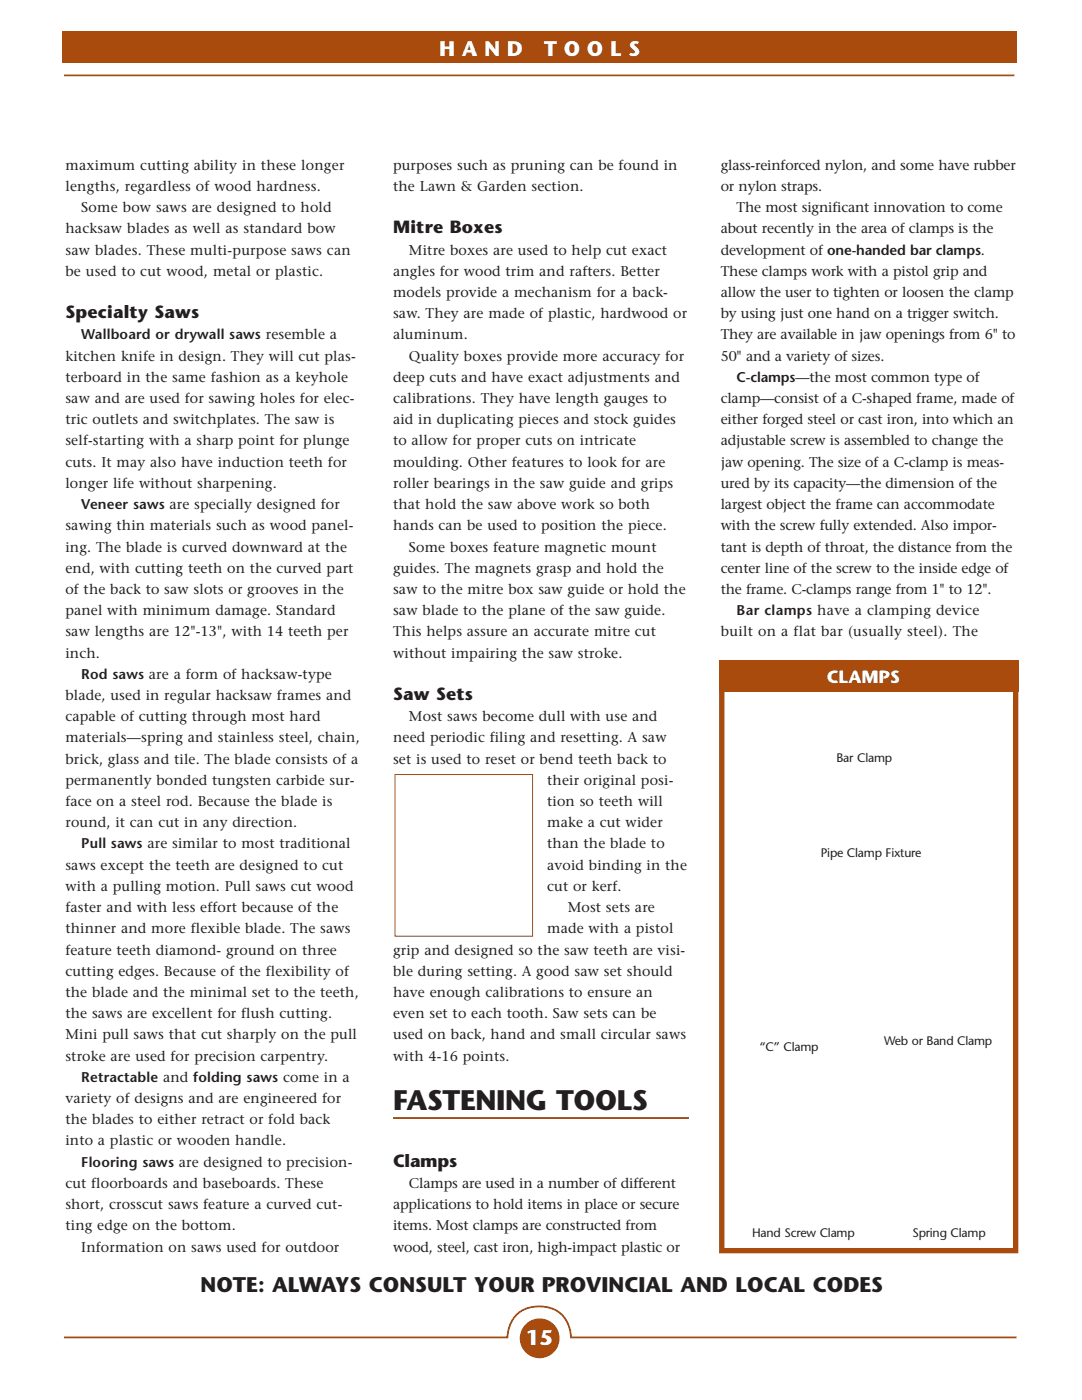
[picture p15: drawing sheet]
<svg xmlns="http://www.w3.org/2000/svg" width="216mm" height="279mm" viewBox="0 0 216 279" stroke-linecap="round" stroke-linejoin="round" font-family="sans-serif">
<defs><g id="words">
<text font-size="5.6" fill="#231f20" x="78.4" y="221.5">FASTENING TOOLS</text>
<g font-size="4.2" fill="#fff">
<text x="87.6" y="11.1">H A N D</text>
<text x="108.5" y="11.1">T O O L S</text>
<text x="105" y="268.4">15</text>
</g>
<text font-size="4.2" fill="#231f20" x="40" y="257.8">NOTE: ALWAYS CONSULT YOUR PROVINCIAL AND LOCAL CODES</text>
<g font-size="3.5" fill="#231f20">
<text x="78.4" y="46.6">Mitre Boxes</text>
<text x="13.1" y="63.5">Specialty Saws</text>
<text x="78.4" y="139.7">Saw Sets</text>
<text x="78.4" y="232.8">Clamps</text>
</g>
<text font-size="3.5" fill="#fff" x="165" y="136.2">CLAMPS</text>
<g font-size="2.8" fill="#231f20">
<text x="13.1" y="33.9">maximum cutting ability in these longer</text>
<text x="78.4" y="33.9">purposes such as pruning can be found in</text>
<text x="143.8" y="33.9">glass-reinforced nylon, and some have rubber</text>
<text x="13.1" y="38.1">lengths, regardless of wood hardness.</text>
<text x="78.4" y="38.1">the Lawn &amp; Garden section.</text>
<text x="143.8" y="38.1">or nylon straps.</text>
<text x="13.1" y="46.6">hacksaw blades as well as standard bow</text>
<text x="16.2" y="42.3">Some bow saws are designed to hold</text>
<text x="143.8" y="46.6">about recently in the area of clamps is the</text>
<text x="147" y="42.3">The most significant innovation to come</text>
<text x="13.1" y="50.8">saw blades. These multi-purpose saws can</text>
<text x="81.6" y="50.8">Mitre boxes are used to help cut exact</text>
<text x="143.8" y="50.8">development of one-handed bar clamps.</text>
<text x="13.1" y="55">be used to cut wood, metal or plastic.</text>
<text x="78.4" y="55">angles for wood trim and rafters. Better</text>
<text x="78.4" y="59.3">models provide a mechanism for a back-</text>
<text x="143.8" y="55">These clamps work with a pistol grip and</text>
<text x="143.8" y="59.3">allow the user to tighten or loosen the clamp</text>
<text x="78.4" y="63.5">saw. They are made of plastic, hardwood or</text>
<text x="143.8" y="63.5">by using just one hand on a trigger switch.</text>
<text x="13.1" y="72">kitchen knife in design. They will cut plas-</text>
<text x="16.2" y="67.7">Wallboard or drywall saws resemble a</text>
<text x="78.4" y="67.7">aluminum.</text>
<text x="81.6" y="72">Quality boxes provide more accuracy for</text>
<text x="143.8" y="67.7">They are available in jaw openings from 6&quot; to</text>
<text x="143.8" y="72">50&quot; and a variety of sizes.</text>
<text x="13.1" y="76.2">terboard in the same fashion as a keyhole</text>
<text x="78.4" y="76.2">deep cuts and have exact adjustments and</text>
<text x="147" y="76.2">C-clamps—the most common type of</text>
<text x="13.1" y="80.4">saw and are used for sawing holes for elec-</text>
<text x="78.4" y="80.4">calibrations. They have length gauges to</text>
<text x="143.8" y="80.4">clamp—consist of a C-shaped frame, made of</text>
<text x="13.1" y="84.7">tric outlets and switchplates. The saw is</text>
<text x="13.1" y="88.9">self-starting with a sharp point for plunge</text>
<text x="78.4" y="84.7">aid in duplicating pieces and stock guides</text>
<text x="78.4" y="88.9">to allow for proper cuts on intricate</text>
<text x="143.8" y="84.7">either forged steel or cast iron, into which an</text>
<text x="143.8" y="88.9">adjustable screw is assembled to change the</text>
<text x="13.1" y="93.1">cuts. It may also have induction teeth for</text>
<text x="78.4" y="93.1">moulding. Other features to look for are</text>
<text x="143.8" y="93.1">jaw opening. The size of a C-clamp is meas-</text>
<text x="13.1" y="97.4">longer life without sharpening.</text>
<text x="16.2" y="101.6">Veneer saws are specially designed for</text>
<text x="78.4" y="97.4">roller bearings in the saw guide and grips</text>
<text x="78.4" y="101.6">that hold the saw above work so both</text>
<text x="143.8" y="97.4">ured by its capacity—the dimension of the</text>
<text x="143.8" y="101.6">largest object the frame can accommodate</text>
<text x="13.1" y="105.8">sawing thin materials such as wood panel-</text>
<text x="78.4" y="105.8">hands can be used to position the piece.</text>
<text x="143.8" y="105.8">with the screw fully extended. Also impor-</text>
<text x="13.1" y="110.1">ing. The blade is curved downward at the</text>
<text x="81.6" y="110.1">Some boxes feature magnetic mount</text>
<text x="143.8" y="110.1">tant is depth of throat, the distance from the</text>
<text x="13.1" y="114.3">end, with cutting teeth on the curved part</text>
<text x="13.1" y="118.5">of the back to saw slots or grooves in the</text>
<text x="78.4" y="114.3">guides. The magnets grasp and hold the</text>
<text x="78.4" y="118.5">saw to the mitre box saw guide or hold the</text>
<text x="143.8" y="114.3">center line of the screw to the inside edge of</text>
<text x="143.8" y="118.5">the frame. C-clamps range from 1&quot; to 12&quot;.</text>
<text x="13.1" y="122.8">panel with minimum damage. Standard</text>
<text x="78.4" y="122.8">saw blade to the plane of the saw guide.</text>
<text x="147" y="122.8">Bar clamps have a clamping device</text>
<text x="13.1" y="127">saw lengths are 12&quot;-13&quot;, with 14 teeth per</text>
<text x="13.1" y="131.2">inch.</text>
<text x="78.4" y="127">This helps assure an accurate mitre cut</text>
<text x="78.4" y="131.2">without impairing the saw stroke.</text>
<text x="143.8" y="127">built on a flat bar (usually steel). The</text>
<text x="16.2" y="135.5">Rod saws are a form of hacksaw-type</text>
<text x="13.1" y="139.7">blade, used in regular hacksaw frames and</text>
<text x="13.1" y="143.9">capable of cutting through most hard</text>
<text x="81.6" y="143.9">Most saws become dull with use and</text>
<text x="13.1" y="148.2">materials—spring and stainless steel, chain,</text>
<text x="78.4" y="148.2">need periodic filing and resetting. A saw</text>
<text x="13.1" y="152.4">brick, glass and tile. The blade consists of a</text>
<text x="78.4" y="152.4">set is used to reset or bend teeth back to</text>
<text x="13.1" y="156.6">permanently bonded tungsten carbide sur-</text>
<text x="13.1" y="160.9">face on a steel rod. Because the blade is</text>
<text x="109.2" y="156.6">their original posi-</text>
<text x="109.2" y="160.9">tion so teeth will</text>
<text x="13.1" y="165.1">round, it can cut in any direction.</text>
<text x="109.2" y="165.1">make a cut wider</text>
<text x="13.1" y="173.6">saws except the teeth are designed to cut</text>
<text x="16.2" y="169.3">Pull saws are similar to most traditional</text>
<text x="109.2" y="169.3">than the blade to</text>
<text x="109.2" y="173.6">avoid binding in the</text>
<text x="13.1" y="177.8">with a pulling motion. Pull saws cut wood</text>
<text x="109.2" y="177.8">cut or kerf.</text>
<text x="13.1" y="182">faster and with less effort because of the</text>
<text x="113.3" y="182">Most sets are</text>
<text x="13.1" y="186.3">thinner and more flexible blade. The saws</text>
<text x="13.1" y="190.5">feature teeth diamond- ground on three</text>
<text x="78.4" y="190.5">grip and designed so the saw teeth are visi-</text>
<text x="109.2" y="186.3">made with a pistol</text>
<text x="13.1" y="194.7">cutting edges. Because of the flexibility of</text>
<text x="78.4" y="194.7">ble during setting. A good saw set should</text>
<text x="13.1" y="199">the blade and the minimal set to the teeth,</text>
<text x="13.1" y="203.2">the saws are excellent for flush cutting.</text>
<text x="78.4" y="199">have enough calibrations to ensure an</text>
<text x="78.4" y="203.2">even set to each tooth. Saw sets can be</text>
<text x="13.1" y="207.4">Mini pull saws that cut sharply on the pull</text>
<text x="78.4" y="207.4">used on back, hand and small circular saws</text>
<text x="13.1" y="211.7">stroke are used for precision carpentry.</text>
<text x="16.2" y="215.9">Retractable and folding saws come in a</text>
<text x="78.4" y="211.7">with 4-16 points.</text>
<text x="13.1" y="220.1">variety of designs and are engineered for</text>
<text x="13.1" y="224.4">the blades to either retract or fold back</text>
<text x="13.1" y="228.6">into a plastic or wooden handle.</text>
<text x="16.2" y="232.8">Flooring saws are designed to precision-</text>
<text x="13.1" y="237.1">cut floorboards and baseboards. These</text>
<text x="81.6" y="237.1">Clamps are used in a number of different</text>
<text x="13.1" y="241.3">short, crosscut saws feature a curved cut-</text>
<text x="13.1" y="245.5">ting edge on the bottom.</text>
<text x="78.4" y="241.3">applications to hold items in place or secure</text>
<text x="78.4" y="245.5">items. Most clamps are constructed from</text>
<text x="16.2" y="249.8">Information on saws used for outdoor</text>
<text x="78.4" y="249.8">wood, steel, cast iron, high-impact plastic or</text>
</g>
<g font-size="2.5" fill="#231f20">
<text x="166.9" y="152">Bar Clamp</text>
<text x="163.8" y="171.1">Pipe Clamp Fixture</text>
<text x="151.6" y="209.8">“C” Clamp</text>
<text x="176.4" y="208.6">Web or Band Clamp</text>
<text x="150.1" y="246.9">Hand Screw Clamp</text>
<text x="182.1" y="246.9">Spring Clamp</text>
</g>
</g></defs>
<path d="M78.4 223.1h59.1" fill="none" stroke="#a84b0d" stroke-width=".35"/>
<path d="M12.3 6.2h190.5v6.4h-190.5z" fill="#a84b0d"/>
<circle cx="107.7" cy="267.1" r="4" fill="#a84b0d"/>
<path d="M12.8 15h189.6M12.8 266.9h88.4a6.2 6.2 0 0 1 6.4-6.2 6.1 6.1 0 0 1 6.3 6.2h88.9" fill="none" stroke="#a84b0d" stroke-width=".35"/>
<path d="M13.1 254.4h190.1v5.6h-190.1z" fill="#fff"/>
<path d="M144 134.8h58.7v114.8h-58.7z" fill="none" stroke="#a84b0d" stroke-width="1.1" stroke-linecap="butt"/>
<path d="M143.4 131.8h59.8v6.3h-59.8z" fill="#a84b0d"/>
<g fill="#fff">
<path d="M155.2 149.8h34.5v3.7h-34.5z"/>
<path d="M150.2 168.9h47.3v4h-47.3z"/>
<path d="M174.6 206.4h25.3v4h-25.3z"/>
<path d="M148.7 244.8h23.2v4.1h-23.2z"/>
<path d="M180.6 244.8h17.6v4.1h-17.6z"/>
<path d="M78.8 154.6h27.5v32.2h-27.5z"/>
</g>
<path d="M78.8 154.6h27.5v32.2h-27.5z" fill="none" stroke="#a84b0d" stroke-width=".2"/>
<g fill="#fff">
<path d="M169.2 198.6h10.2v5.7h-10.2z"/>
<path d="M148.2 210.9h12.1v8h-12.1z"/>
<path d="M148.7 207.6h17.5v4.2h-17.5z"/>
</g>
<use href="#words"/>
</svg>
